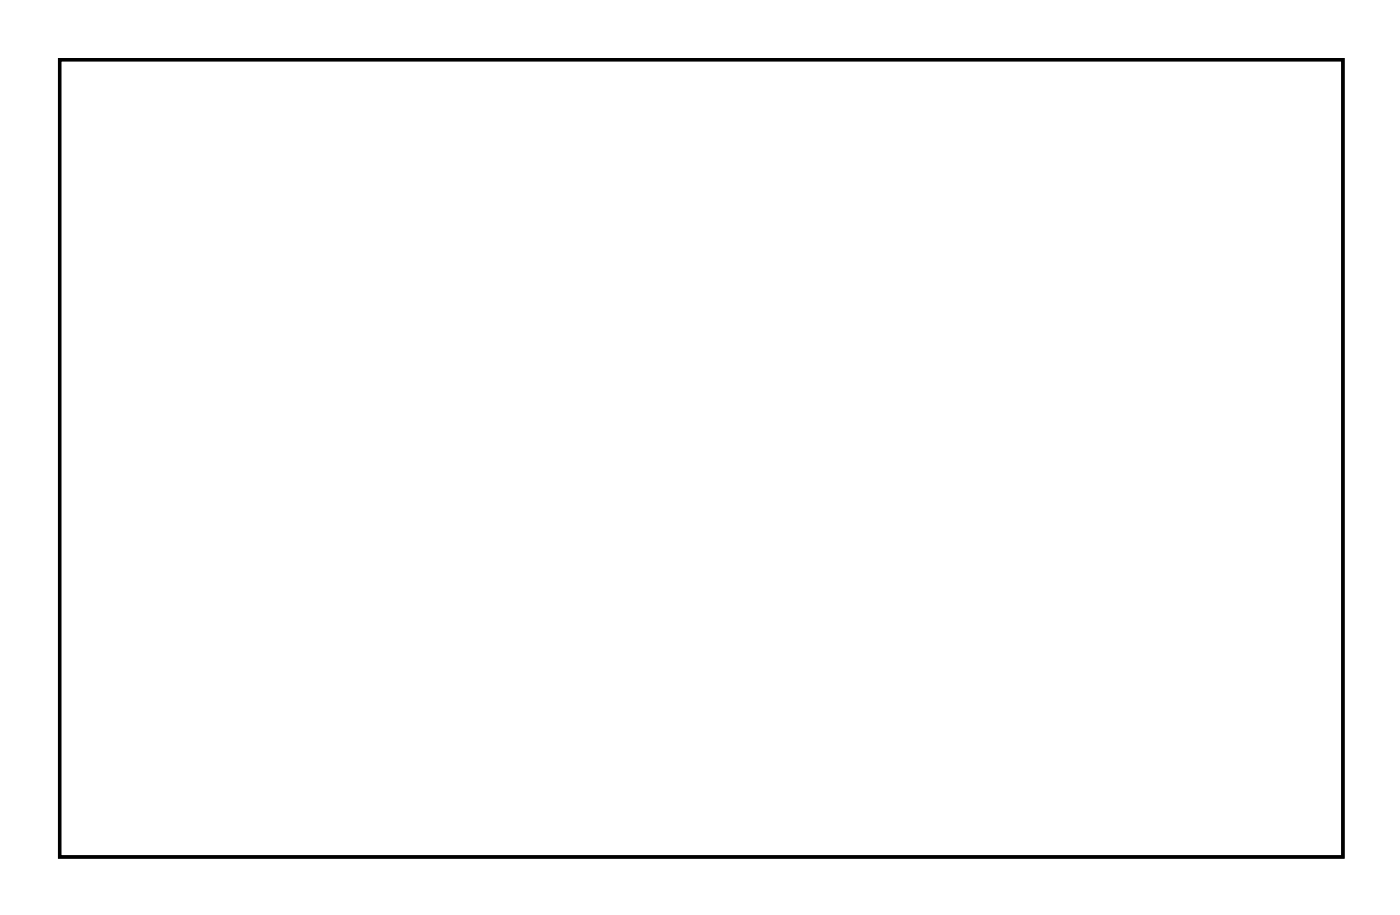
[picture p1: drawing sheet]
<svg xmlns="http://www.w3.org/2000/svg" width="85mm" height="56mm" viewBox="0 0 85 56" stroke-linecap="round" stroke-linejoin="round" font-family="sans-serif">
<path d="M3.6 3.6h78.3v48.6h-78.3z" fill="none" stroke="#000" stroke-width=".2"/>
<path d="M3.6 3.6h78.3v48.6h-78.3zM3.6 3.6v48.6h78.3v-48.6z" fill="#000"/>
<circle cx="8.3" cy="37.1" r="1.5" fill="#fff"/>
<circle cx="8.3" cy="37.1" r="1.5" fill="none" stroke="#fff" stroke-width=".76" stroke-linecap="butt"/>
<circle cx="8.3" cy="24.6" r=".83" fill="#fff"/>
<circle cx="8.3" cy="24.6" r=".83" fill="none" stroke="#fff" stroke-width="1" stroke-linecap="butt"/>
<path d="M7.5 23.7h1.7v1.7h-1.7z" fill="#fff"/>
<path d="M7.5 23.7h1.7v1.7h-1.7z" fill="none" stroke="#fff" stroke-width="1" stroke-linecap="butt"/>
<circle cx="11.1" cy="24.9" r=".53" fill="#fff"/>
<circle cx="11.1" cy="24.9" r=".53" fill="none" stroke="#fff" stroke-width=".51"/>
<path d="M10.6 23.8h1.1v1.6h-1.1zM10.6 24.9a.55 .55 0 0 0 1.1 0 .55 .55 0 0 0-1.1 0z" fill="#fff"/>
<g fill="none" stroke="#fff" stroke-width=".25">
<path d="M10.6 23.8h1.1v1.6h-1.1z"/>
<circle cx="11.1" cy="24.9" r=".53"/>
</g>
<circle cx="50.2" cy="38.3" r=".62" fill="#fff"/>
<circle cx="50.2" cy="38.3" r=".62" fill="none" stroke="#fff" stroke-width=".59"/>
<circle cx="47.7" cy="38.3" r=".62" fill="#fff"/>
<circle cx="47.7" cy="38.3" r=".62" fill="none" stroke="#fff" stroke-width=".59"/>
<circle cx="45.2" cy="38.3" r=".62" fill="#fff"/>
<circle cx="45.2" cy="38.3" r=".62" fill="none" stroke="#fff" stroke-width=".59"/>
<circle cx="42.6" cy="38.3" r=".62" fill="#fff"/>
<circle cx="42.6" cy="38.3" r=".62" fill="none" stroke="#fff" stroke-width=".59"/>
<circle cx="40.1" cy="38.3" r=".62" fill="#fff"/>
<circle cx="40.1" cy="38.3" r=".62" fill="none" stroke="#fff" stroke-width=".59"/>
<circle cx="37.5" cy="38.3" r=".62" fill="#fff"/>
<circle cx="37.5" cy="38.3" r=".62" fill="none" stroke="#fff" stroke-width=".59"/>
<circle cx="35" cy="38.3" r=".62" fill="#fff"/>
<circle cx="35" cy="38.3" r=".62" fill="none" stroke="#fff" stroke-width=".59"/>
<circle cx="32.5" cy="38.3" r=".62" fill="#fff"/>
<circle cx="32.5" cy="38.3" r=".62" fill="none" stroke="#fff" stroke-width=".59"/>
<circle cx="29.9" cy="38.3" r=".62" fill="#fff"/>
<circle cx="29.9" cy="38.3" r=".62" fill="none" stroke="#fff" stroke-width=".59"/>
<circle cx="8.3" cy="19.3" r="1.5" fill="#fff"/>
<circle cx="8.3" cy="19.3" r="1.5" fill="none" stroke="#fff" stroke-width=".76" stroke-linecap="butt"/>
<circle cx="27.4" cy="38.3" r=".62" fill="#fff"/>
<circle cx="27.4" cy="38.3" r=".62" fill="none" stroke="#fff" stroke-width=".59"/>
<circle cx="24.8" cy="38.3" r=".62" fill="#fff"/>
<circle cx="24.8" cy="38.3" r=".62" fill="none" stroke="#fff" stroke-width=".59"/>
<circle cx="22.3" cy="38.3" r=".62" fill="#fff"/>
<circle cx="22.3" cy="38.3" r=".62" fill="none" stroke="#fff" stroke-width=".59"/>
<circle cx="19.8" cy="38.3" r=".62" fill="#fff"/>
<circle cx="19.8" cy="38.3" r=".62" fill="none" stroke="#fff" stroke-width=".59"/>
<circle cx="17.2" cy="38.3" r=".62" fill="#fff"/>
<circle cx="17.2" cy="38.3" r=".62" fill="none" stroke="#fff" stroke-width=".59"/>
<circle cx="14.7" cy="38.3" r=".62" fill="#fff"/>
<circle cx="14.7" cy="38.3" r=".62" fill="none" stroke="#fff" stroke-width=".59"/>
<circle cx="12.1" cy="38.3" r=".62" fill="#fff"/>
<circle cx="12.1" cy="38.3" r=".62" fill="none" stroke="#fff" stroke-width=".59"/>
<circle cx="22.3" cy="18" r=".62" fill="#fff"/>
<circle cx="22.3" cy="18" r=".62" fill="none" stroke="#fff" stroke-width=".59"/>
<circle cx="24.8" cy="18" r=".62" fill="#fff"/>
<circle cx="24.8" cy="18" r=".62" fill="none" stroke="#fff" stroke-width=".59"/>
<circle cx="27.4" cy="18" r=".62" fill="#fff"/>
<circle cx="27.4" cy="18" r=".62" fill="none" stroke="#fff" stroke-width=".59"/>
<circle cx="29.9" cy="18" r=".62" fill="#fff"/>
<circle cx="29.9" cy="18" r=".62" fill="none" stroke="#fff" stroke-width=".59"/>
<circle cx="32.5" cy="18" r=".62" fill="#fff"/>
<circle cx="32.5" cy="18" r=".62" fill="none" stroke="#fff" stroke-width=".59"/>
<circle cx="35" cy="18" r=".62" fill="#fff"/>
<circle cx="35" cy="18" r=".62" fill="none" stroke="#fff" stroke-width=".59"/>
<circle cx="37.5" cy="18" r=".62" fill="#fff"/>
<circle cx="37.5" cy="18" r=".62" fill="none" stroke="#fff" stroke-width=".59"/>
<circle cx="40.1" cy="18" r=".62" fill="#fff"/>
<circle cx="40.1" cy="18" r=".62" fill="none" stroke="#fff" stroke-width=".59"/>
<circle cx="42.6" cy="18" r=".62" fill="#fff"/>
<circle cx="42.6" cy="18" r=".62" fill="none" stroke="#fff" stroke-width=".59"/>
<circle cx="45.2" cy="18" r=".62" fill="#fff"/>
<circle cx="45.2" cy="18" r=".62" fill="none" stroke="#fff" stroke-width=".59"/>
<circle cx="47.7" cy="18" r=".62" fill="#fff"/>
<circle cx="47.7" cy="18" r=".62" fill="none" stroke="#fff" stroke-width=".59"/>
<circle cx="50.2" cy="18" r=".62" fill="#fff"/>
<circle cx="50.2" cy="18" r=".62" fill="none" stroke="#fff" stroke-width=".59"/>
<circle cx="11.1" cy="31.5" r=".53" fill="#fff"/>
<circle cx="11.1" cy="31.5" r=".53" fill="none" stroke="#fff" stroke-width=".51"/>
<path d="M10.6 30.9h1.1v1.6h-1.1zM10.6 31.5a.55 .55 0 0 0 1.1 0 .55 .55 0 0 0-1.1 0z" fill="#fff"/>
<g fill="none" stroke="#fff" stroke-width=".25">
<path d="M10.6 30.9h1.1v1.6h-1.1z"/>
<circle cx="11.1" cy="31.5" r=".53"/>
</g>
<circle cx="8.3" cy="31.8" r=".83" fill="#fff"/>
<circle cx="8.3" cy="31.8" r=".83" fill="none" stroke="#fff" stroke-width="1" stroke-linecap="butt"/>
<path d="M7.5 30.9h1.7v1.7h-1.7z" fill="#fff"/>
<path d="M7.5 30.9h1.7v1.7h-1.7z" fill="none" stroke="#fff" stroke-width="1" stroke-linecap="butt"/>
<path d="M74.9 32.5h1.5v1.5h-1.5z" fill="#fff"/>
<path d="M74.9 32.5h1.5v1.5h-1.5z" fill="none" stroke="#fff" stroke-width=".69" stroke-linecap="butt"/>
<circle cx="73.1" cy="33.2" r=".72" fill="#fff"/>
<circle cx="73.1" cy="33.2" r=".72" fill="none" stroke="#fff" stroke-width=".69" stroke-linecap="butt"/>
<circle cx="73.1" cy="30.7" r=".72" fill="#fff"/>
<circle cx="73.1" cy="30.7" r=".72" fill="none" stroke="#fff" stroke-width=".69" stroke-linecap="butt"/>
<circle cx="73.1" cy="28.2" r=".72" fill="#fff"/>
<circle cx="73.1" cy="28.2" r=".72" fill="none" stroke="#fff" stroke-width=".69" stroke-linecap="butt"/>
<circle cx="73.1" cy="25.6" r=".72" fill="#fff"/>
<circle cx="73.1" cy="25.6" r=".72" fill="none" stroke="#fff" stroke-width=".69" stroke-linecap="butt"/>
<circle cx="73.1" cy="23.1" r=".72" fill="#fff"/>
<circle cx="73.1" cy="23.1" r=".72" fill="none" stroke="#fff" stroke-width=".69" stroke-linecap="butt"/>
<circle cx="75.6" cy="33.2" r=".72" fill="#fff"/>
<circle cx="75.6" cy="33.2" r=".72" fill="none" stroke="#fff" stroke-width=".69" stroke-linecap="butt"/>
<circle cx="75.6" cy="30.7" r=".72" fill="#fff"/>
<circle cx="75.6" cy="30.7" r=".72" fill="none" stroke="#fff" stroke-width=".69" stroke-linecap="butt"/>
<circle cx="75.6" cy="28.2" r=".72" fill="#fff"/>
<circle cx="75.6" cy="28.2" r=".72" fill="none" stroke="#fff" stroke-width=".69" stroke-linecap="butt"/>
<circle cx="75.6" cy="25.6" r=".72" fill="#fff"/>
<circle cx="75.6" cy="25.6" r=".72" fill="none" stroke="#fff" stroke-width=".69" stroke-linecap="butt"/>
<circle cx="75.6" cy="23.1" r=".72" fill="#fff"/>
<circle cx="75.6" cy="23.1" r=".72" fill="none" stroke="#fff" stroke-width=".69" stroke-linecap="butt"/>
<circle cx="50.2" cy="7.8" r=".74" fill="#fff"/>
<circle cx="50.2" cy="7.8" r=".74" fill="none" stroke="#fff" stroke-width=".76" stroke-linecap="butt"/>
<circle cx="47.7" cy="7.8" r=".74" fill="#fff"/>
<circle cx="47.7" cy="7.8" r=".74" fill="none" stroke="#fff" stroke-width=".76" stroke-linecap="butt"/>
<circle cx="45.2" cy="7.8" r=".74" fill="#fff"/>
<circle cx="45.2" cy="7.8" r=".74" fill="none" stroke="#fff" stroke-width=".76" stroke-linecap="butt"/>
<circle cx="42.6" cy="7.8" r=".74" fill="#fff"/>
<circle cx="42.6" cy="7.8" r=".74" fill="none" stroke="#fff" stroke-width=".76" stroke-linecap="butt"/>
<circle cx="40.1" cy="7.8" r=".74" fill="#fff"/>
<circle cx="40.1" cy="7.8" r=".74" fill="none" stroke="#fff" stroke-width=".76" stroke-linecap="butt"/>
<circle cx="37.5" cy="7.8" r=".74" fill="#fff"/>
<circle cx="37.5" cy="7.8" r=".74" fill="none" stroke="#fff" stroke-width=".76" stroke-linecap="butt"/>
<circle cx="35" cy="7.8" r=".74" fill="#fff"/>
<circle cx="35" cy="7.8" r=".74" fill="none" stroke="#fff" stroke-width=".76" stroke-linecap="butt"/>
<circle cx="32.5" cy="7.8" r=".74" fill="#fff"/>
<circle cx="32.5" cy="7.8" r=".74" fill="none" stroke="#fff" stroke-width=".76" stroke-linecap="butt"/>
<circle cx="29.9" cy="7.8" r=".74" fill="#fff"/>
<circle cx="29.9" cy="7.8" r=".74" fill="none" stroke="#fff" stroke-width=".76" stroke-linecap="butt"/>
<circle cx="27.4" cy="7.8" r=".74" fill="#fff"/>
<circle cx="27.4" cy="7.8" r=".74" fill="none" stroke="#fff" stroke-width=".76" stroke-linecap="butt"/>
<circle cx="24.8" cy="7.8" r=".74" fill="#fff"/>
<circle cx="24.8" cy="7.8" r=".74" fill="none" stroke="#fff" stroke-width=".76" stroke-linecap="butt"/>
<circle cx="22.3" cy="7.8" r=".74" fill="#fff"/>
<circle cx="22.3" cy="7.8" r=".74" fill="none" stroke="#fff" stroke-width=".76" stroke-linecap="butt"/>
<circle cx="50.2" cy="48.5" r=".74" fill="#fff"/>
<circle cx="50.2" cy="48.5" r=".74" fill="none" stroke="#fff" stroke-width=".76" stroke-linecap="butt"/>
<circle cx="47.7" cy="48.5" r=".74" fill="#fff"/>
<circle cx="47.7" cy="48.5" r=".74" fill="none" stroke="#fff" stroke-width=".76" stroke-linecap="butt"/>
<circle cx="45.2" cy="48.5" r=".74" fill="#fff"/>
<circle cx="45.2" cy="48.5" r=".74" fill="none" stroke="#fff" stroke-width=".76" stroke-linecap="butt"/>
<circle cx="42.6" cy="48.5" r=".74" fill="#fff"/>
<circle cx="42.6" cy="48.5" r=".74" fill="none" stroke="#fff" stroke-width=".76" stroke-linecap="butt"/>
<circle cx="40.1" cy="48.5" r=".74" fill="#fff"/>
<circle cx="40.1" cy="48.5" r=".74" fill="none" stroke="#fff" stroke-width=".76" stroke-linecap="butt"/>
<circle cx="37.5" cy="48.5" r=".74" fill="#fff"/>
<circle cx="37.5" cy="48.5" r=".74" fill="none" stroke="#fff" stroke-width=".76" stroke-linecap="butt"/>
<circle cx="35" cy="48.5" r=".74" fill="#fff"/>
<circle cx="35" cy="48.5" r=".74" fill="none" stroke="#fff" stroke-width=".76" stroke-linecap="butt"/>
<circle cx="32.5" cy="48.5" r=".74" fill="#fff"/>
<circle cx="32.5" cy="48.5" r=".74" fill="none" stroke="#fff" stroke-width=".76" stroke-linecap="butt"/>
<circle cx="29.9" cy="48.5" r=".74" fill="#fff"/>
<circle cx="29.9" cy="48.5" r=".74" fill="none" stroke="#fff" stroke-width=".76" stroke-linecap="butt"/>
<circle cx="27.4" cy="48.5" r=".74" fill="#fff"/>
<circle cx="27.4" cy="48.5" r=".74" fill="none" stroke="#fff" stroke-width=".76" stroke-linecap="butt"/>
<circle cx="24.8" cy="48.5" r=".74" fill="#fff"/>
<circle cx="24.8" cy="48.5" r=".74" fill="none" stroke="#fff" stroke-width=".76" stroke-linecap="butt"/>
<circle cx="22.3" cy="48.5" r=".74" fill="#fff"/>
<circle cx="22.3" cy="48.5" r=".74" fill="none" stroke="#fff" stroke-width=".76" stroke-linecap="butt"/>
<circle cx="19.8" cy="48.5" r=".74" fill="#fff"/>
<circle cx="19.8" cy="48.5" r=".74" fill="none" stroke="#fff" stroke-width=".76" stroke-linecap="butt"/>
<circle cx="17.2" cy="48.5" r=".74" fill="#fff"/>
<circle cx="17.2" cy="48.5" r=".74" fill="none" stroke="#fff" stroke-width=".76" stroke-linecap="butt"/>
<circle cx="14.7" cy="48.5" r=".74" fill="#fff"/>
<circle cx="14.7" cy="48.5" r=".74" fill="none" stroke="#fff" stroke-width=".76" stroke-linecap="butt"/>
<circle cx="12.1" cy="48.5" r=".74" fill="#fff"/>
<circle cx="12.1" cy="48.5" r=".74" fill="none" stroke="#fff" stroke-width=".76" stroke-linecap="butt"/>
</svg>
